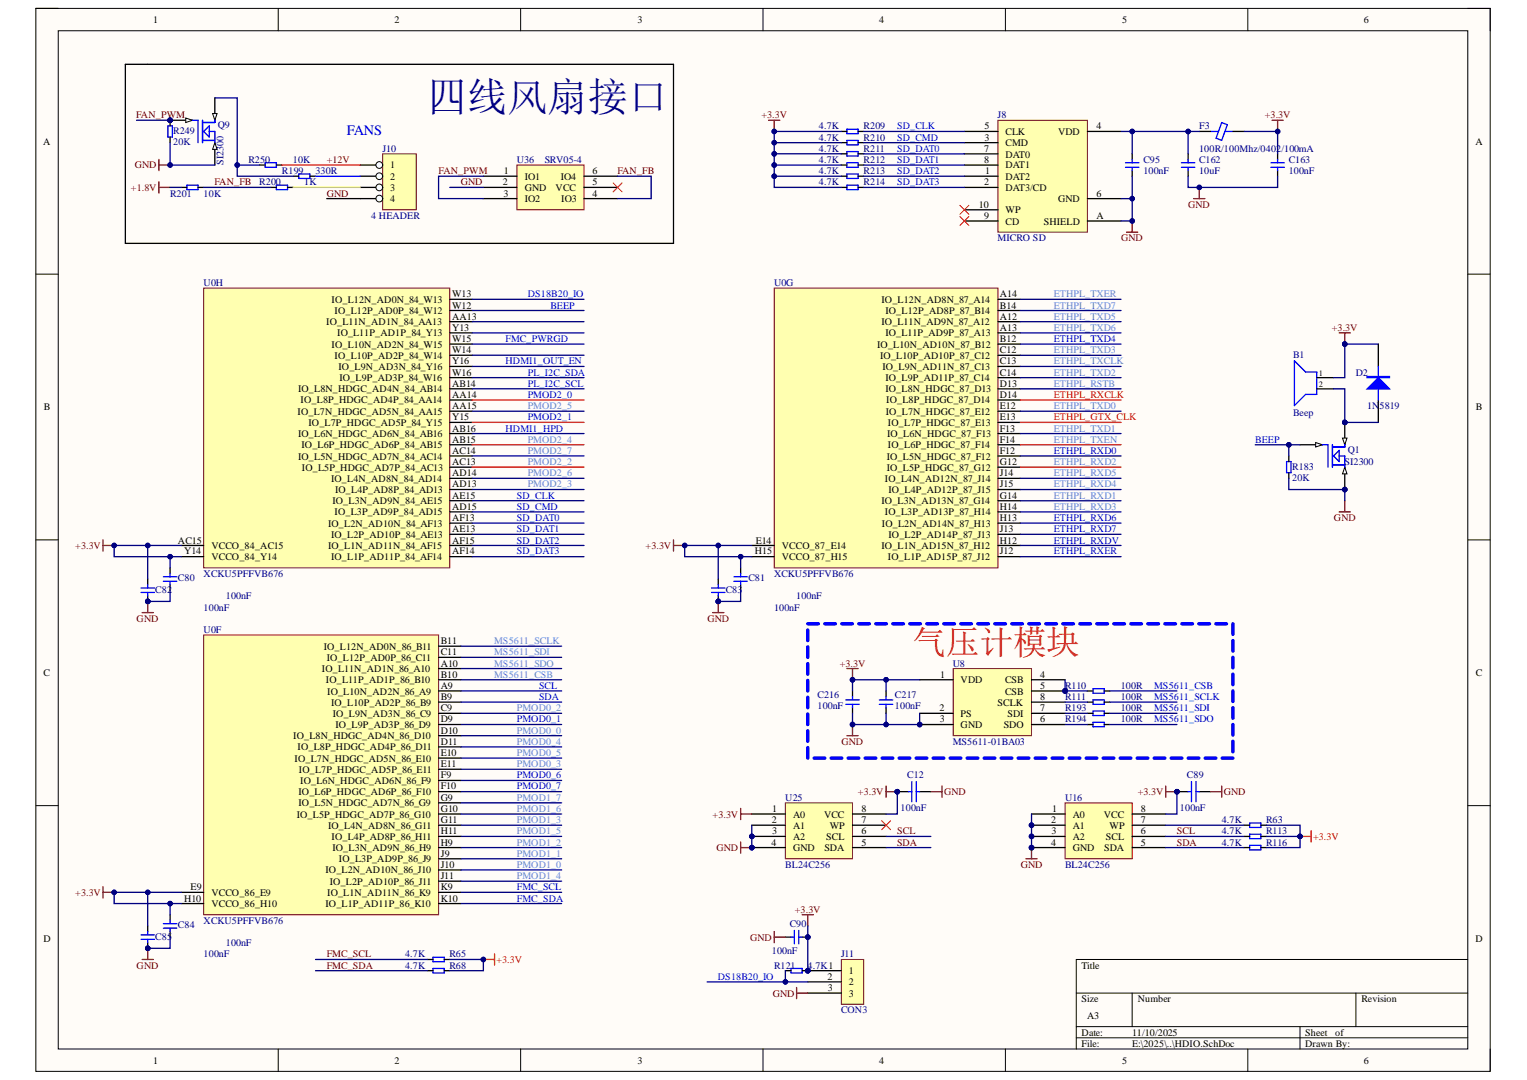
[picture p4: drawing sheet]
<svg xmlns="http://www.w3.org/2000/svg" width="297mm" height="210mm" viewBox="0 0 297 210" stroke-linecap="round" stroke-linejoin="round" font-family="sans-serif">
<defs><g id="words">
<text font-size="7.8" fill="#000080" x="83.1" y="21.6">四线风扇接口</text>
<text font-size="6.5" fill="#f00" x="177.6" y="127.1">气压计模块</text>
<text font-size="2.8" fill="#00f" x="67.5" y="26.3">FANS</text>
<text font-size="2" fill="#000080" x="43.5" y="32" transform="rotate(-90 43.5 32)">SI2300</text>
<g font-size="1.9">
<text x="29.8" y="4.5">1</text>
<text x="76.8" y="4.5">2</text>
<text x="124" y="4.5">3</text>
<text x="171" y="4.5">4</text>
<text x="218.3" y="4.5">5</text>
<text x="265.3" y="4.5">6</text>
<text x="8.4" y="28.2">A</text>
<text x="191.4" y="29.5">7</text>
<text x="191.5" y="25.1">5</text>
<text x="191.5" y="27.3">3</text>
<text x="195.6" y="26.2">CLK</text>
<text x="195.6" y="28.4">CMD</text>
<text x="205.8" y="26.2">VDD</text>
<text x="213.3" y="25.1">4</text>
<text x="287" y="28.2">A</text>
<text x="75.9" y="32.7">1</text>
<text x="75.9" y="34.9">2</text>
<text x="98" y="33.8">1</text>
<text x="102.1" y="34.9">IO1</text>
<text x="109.1" y="34.9">IO4</text>
<text x="115.3" y="33.8">6</text>
<text x="191.4" y="31.7">8</text>
<text x="191.6" y="33.8">1</text>
<text x="195.6" y="30.6">DAT0</text>
<text x="195.6" y="32.7">DAT1</text>
<text x="195.6" y="34.9">DAT2</text>
<text x="75.9" y="37.1">3</text>
<text x="75.9" y="39.3">4</text>
<text x="97.8" y="36">2</text>
<text x="97.9" y="38.2">3</text>
<text x="102.1" y="37.1">GND</text>
<text x="102.1" y="39.3">IO2</text>
<text x="108.1" y="37.1">VCC</text>
<text x="109.2" y="39.3">IO3</text>
<text x="115.3" y="38.2">4</text>
<text x="115.3" y="36">5</text>
<text x="190.4" y="40.3">10</text>
<text x="191.4" y="36">2</text>
<text x="195.6" y="37.1">DAT3/CD</text>
<text x="195.6" y="41.4">WP</text>
<text x="205.8" y="39.3">GND</text>
<text x="213.3" y="38.2">6</text>
<text x="191.4" y="42.5">9</text>
<text x="195.6" y="43.6">CD</text>
<text x="203" y="43.6">SHIELD</text>
<text x="213.3" y="42.5">A</text>
<text x="64.5" y="58.9">IO_L12N_AD0N_84_W13</text>
<text x="87.9" y="57.8">W13</text>
<text x="87.9" y="60">W12</text>
<text x="171.5" y="58.9">IO_L12N_AD8N_87_A14</text>
<text x="194.5" y="57.8">A14</text>
<text x="194.5" y="60">B14</text>
<text x="63.5" y="63.2">IO_L11N_AD1N_84_AA13</text>
<text x="65.1" y="61.1">IO_L12P_AD0P_84_W12</text>
<text x="65.6" y="65.4">IO_L11P_AD1P_84_Y13</text>
<text x="87.9" y="62.2">AA13</text>
<text x="87.9" y="64.3">Y13</text>
<text x="171.5" y="63.2">IO_L11N_AD9N_87_A12</text>
<text x="172.2" y="61.1">IO_L12P_AD8P_87_B14</text>
<text x="172.2" y="65.4">IO_L11P_AD9P_87_A13</text>
<text x="194.5" y="62.2">A12</text>
<text x="194.5" y="64.3">A13</text>
<text x="64.5" y="67.6">IO_L10N_AD2N_84_W15</text>
<text x="65.1" y="69.7">IO_L10P_AD2P_84_W14</text>
<text x="65.8" y="71.9">IO_L9N_AD3N_84_Y16</text>
<text x="87.9" y="66.5">W15</text>
<text x="87.9" y="68.7">W14</text>
<text x="87.9" y="70.8">Y16</text>
<text x="170.6" y="67.6">IO_L10N_AD10N_87_B12</text>
<text x="171.2" y="69.7">IO_L10P_AD10P_87_C12</text>
<text x="171.6" y="71.9">IO_L9N_AD11N_87_C13</text>
<text x="194.5" y="66.5">B12</text>
<text x="194.5" y="68.7">C12</text>
<text x="194.5" y="70.8">C13</text>
<text x="58" y="76.3">IO_L8N_HDGC_AD4N_84_AB14</text>
<text x="66" y="74.1">IO_L9P_AD3P_84_W16</text>
<text x="87.9" y="73">W16</text>
<text x="87.9" y="75.2">AB14</text>
<text x="87.9" y="77.3">AA14</text>
<text x="172.2" y="74.1">IO_L9P_AD11P_87_C14</text>
<text x="172.2" y="76.3">IO_L8N_HDGC_87_D13</text>
<text x="194.5" y="73">C14</text>
<text x="194.5" y="75.2">D13</text>
<text x="194.5" y="77.3">D14</text>
<text x="8.5" y="79.8">B</text>
<text x="57.9" y="80.6">IO_L7N_HDGC_AD5N_84_AA15</text>
<text x="58.5" y="78.4">IO_L8P_HDGC_AD4P_84_AA14</text>
<text x="60" y="82.8">IO_L7P_HDGC_AD5P_84_Y15</text>
<text x="87.9" y="79.5">AA15</text>
<text x="87.9" y="81.7">Y15</text>
<text x="87.9" y="83.9">AB16</text>
<text x="172.3" y="80.6">IO_L7N_HDGC_87_E12</text>
<text x="172.4" y="78.4">IO_L8P_HDGC_87_D14</text>
<text x="172.7" y="82.8">IO_L7P_HDGC_87_E13</text>
<text x="194.5" y="79.5">E12</text>
<text x="194.5" y="81.7">E13</text>
<text x="194.5" y="83.9">F13</text>
<text x="287.1" y="79.8">B</text>
<text x="58" y="84.9">IO_L6N_HDGC_AD6N_84_AB16</text>
<text x="58" y="89.3">IO_L5N_HDGC_AD7N_84_AC14</text>
<text x="58.7" y="87.1">IO_L6P_HDGC_AD6P_84_AB15</text>
<text x="87.9" y="86">AB15</text>
<text x="87.9" y="88.2">AC14</text>
<text x="172.5" y="89.3">IO_L5N_HDGC_87_F12</text>
<text x="172.6" y="84.9">IO_L6N_HDGC_87_F13</text>
<text x="172.7" y="87.1">IO_L6P_HDGC_87_F14</text>
<text x="194.5" y="86">F14</text>
<text x="194.5" y="88.2">F12</text>
<text x="58.7" y="91.5">IO_L5P_HDGC_AD7P_84_AC13</text>
<text x="64.4" y="93.6">IO_L4N_AD8N_84_AD14</text>
<text x="65.2" y="95.8">IO_L4P_AD8P_84_AD13</text>
<text x="87.9" y="90.4">AC13</text>
<text x="87.9" y="92.5">AD14</text>
<text x="87.9" y="94.7">AD13</text>
<text x="172.1" y="93.6">IO_L4N_AD12N_87_J14</text>
<text x="172.5" y="91.5">IO_L5P_HDGC_87_G12</text>
<text x="172.8" y="95.8">IO_L4P_AD12P_87_J15</text>
<text x="194.5" y="90.4">G12</text>
<text x="194.5" y="92.5">J14</text>
<text x="194.5" y="94.7">J15</text>
<text x="64.7" y="98">IO_L3N_AD9N_84_AE15</text>
<text x="65.1" y="100.1">IO_L3P_AD9P_84_AD15</text>
<text x="87.9" y="96.9">AE15</text>
<text x="87.9" y="99.1">AD15</text>
<text x="87.9" y="101.2">AF13</text>
<text x="171.5" y="98">IO_L3N_AD13N_87_G14</text>
<text x="172.1" y="100.1">IO_L3P_AD13P_87_H14</text>
<text x="194.5" y="96.9">G14</text>
<text x="194.5" y="99.1">H14</text>
<text x="194.5" y="101.2">H13</text>
<text x="34.6" y="105.6">AC15</text>
<text x="35.8" y="107.7">Y14</text>
<text x="41.1" y="106.7">VCCO_84_AC15</text>
<text x="63.8" y="102.3">IO_L2N_AD10N_84_AF13</text>
<text x="63.8" y="106.7">IO_L1N_AD11N_84_AF15</text>
<text x="64.4" y="104.5">IO_L2P_AD10P_84_AE13</text>
<text x="87.9" y="103.4">AE13</text>
<text x="87.9" y="105.6">AF15</text>
<text x="87.9" y="107.7">AF14</text>
<text x="146.8" y="107.7">H15</text>
<text x="147" y="105.6">E14</text>
<text x="152.1" y="106.7">VCCO_87_E14</text>
<text x="171.5" y="106.7">IO_L1N_AD15N_87_H12</text>
<text x="171.6" y="102.3">IO_L2N_AD14N_87_H13</text>
<text x="172.8" y="104.5">IO_L2P_AD14P_87_J13</text>
<text x="194.5" y="103.4">J13</text>
<text x="194.5" y="105.6">H12</text>
<text x="194.5" y="107.7">J12</text>
<text x="41.1" y="108.8">VCCO_84_Y14</text>
<text x="64.4" y="108.8">IO_L1P_AD11P_84_AF14</text>
<text x="152.1" y="108.8">VCCO_87_H15</text>
<text x="172.7" y="108.8">IO_L1P_AD15P_87_J12</text>
<text x="85.7" y="125.2">B11</text>
<text x="8.5" y="131.4">C</text>
<text x="62.6" y="130.6">IO_L11N_AD1N_86_A10</text>
<text x="63" y="126.3">IO_L12N_AD0N_86_B11</text>
<text x="63.6" y="128.5">IO_L12P_AD0P_86_C11</text>
<text x="85.7" y="127.4">C11</text>
<text x="85.7" y="129.6">A10</text>
<text x="85.7" y="131.7">B10</text>
<text x="182.9" y="131.7">1</text>
<text x="202.4" y="131.7">4</text>
<text x="287.1" y="131.4">C</text>
<text x="63.4" y="132.8">IO_L11P_AD1P_86_B10</text>
<text x="63.6" y="135">IO_L10N_AD2N_86_A9</text>
<text x="64.4" y="137.2">IO_L10P_AD2P_86_B9</text>
<text x="85.7" y="133.9">A9</text>
<text x="85.7" y="136.1">B9</text>
<text x="186.9" y="132.8">VDD</text>
<text x="194.1" y="137.2">SCLK</text>
<text x="195.5" y="132.8">CSB</text>
<text x="195.5" y="135">CSB</text>
<text x="202.4" y="133.9">5</text>
<text x="202.4" y="136.1">8</text>
<text x="57" y="143.7">IO_L8N_HDGC_AD4N_86_D10</text>
<text x="64.7" y="139.3">IO_L9N_AD3N_86_C9</text>
<text x="65.3" y="141.5">IO_L9P_AD3P_86_D9</text>
<text x="85.7" y="138.2">C9</text>
<text x="85.7" y="140.4">D9</text>
<text x="85.7" y="142.6">D10</text>
<text x="182.7" y="138.2">2</text>
<text x="182.8" y="140.4">3</text>
<text x="186.9" y="139.3">PS</text>
<text x="186.9" y="141.5">GND</text>
<text x="195.2" y="141.5">SDO</text>
<text x="196" y="139.3">SDI</text>
<text x="202.4" y="140.4">6</text>
<text x="202.4" y="138.2">7</text>
<text x="57.3" y="148">IO_L7N_HDGC_AD5N_86_E10</text>
<text x="57.9" y="145.8">IO_L8P_HDGC_AD4P_86_D11</text>
<text x="85.7" y="144.8">D11</text>
<text x="85.7" y="146.9">E10</text>
<text x="85.7" y="149.1">E11</text>
<text x="58.1" y="154.5">IO_L6P_HDGC_AD6P_86_F10</text>
<text x="58.1" y="150.2">IO_L7P_HDGC_AD5P_86_E11</text>
<text x="58.4" y="152.4">IO_L6N_HDGC_AD6N_86_F9</text>
<text x="85.7" y="151.3">F9</text>
<text x="85.7" y="153.4">F10</text>
<text x="85.7" y="155.6">G9</text>
<text x="57.7" y="158.9">IO_L5P_HDGC_AD7P_86_G10</text>
<text x="58.1" y="156.7">IO_L5N_HDGC_AD7N_86_G9</text>
<text x="63.8" y="161">IO_L4N_AD8N_86_G11</text>
<text x="85.7" y="157.8">G10</text>
<text x="85.7" y="160">G11</text>
<text x="150.1" y="160">2</text>
<text x="150.2" y="157.8">1</text>
<text x="154.3" y="158.9">A0</text>
<text x="154.3" y="161">A1</text>
<text x="160.3" y="158.9">VCC</text>
<text x="161.4" y="161">WP</text>
<text x="167.6" y="160">7</text>
<text x="167.6" y="157.8">8</text>
<text x="204.5" y="160">2</text>
<text x="204.6" y="157.8">1</text>
<text x="208.7" y="158.9">A0</text>
<text x="208.7" y="161">A1</text>
<text x="214.7" y="158.9">VCC</text>
<text x="215.8" y="161">WP</text>
<text x="221.9" y="160">7</text>
<text x="221.9" y="157.8">8</text>
<text x="64.5" y="163.2">IO_L4P_AD8P_86_H11</text>
<text x="64.7" y="165.4">IO_L3N_AD9N_86_H9</text>
<text x="65.9" y="167.6">IO_L3P_AD9P_86_J9</text>
<text x="85.7" y="162.1">H11</text>
<text x="85.7" y="164.3">H9</text>
<text x="85.7" y="166.5">J9</text>
<text x="150.1" y="164.3">4</text>
<text x="150.2" y="162.1">3</text>
<text x="154.3" y="163.2">A2</text>
<text x="154.3" y="165.4">GND</text>
<text x="160.4" y="165.4">SDA</text>
<text x="160.7" y="163.2">SCL</text>
<text x="167.6" y="164.3">5</text>
<text x="167.6" y="162.1">6</text>
<text x="204.5" y="164.3">4</text>
<text x="204.6" y="162.1">3</text>
<text x="208.7" y="163.2">A2</text>
<text x="208.7" y="165.4">GND</text>
<text x="214.8" y="165.4">SDA</text>
<text x="215.1" y="163.2">SCL</text>
<text x="221.9" y="164.3">5</text>
<text x="221.9" y="162.1">6</text>
<text x="37.1" y="173">E9</text>
<text x="63.3" y="169.7">IO_L2N_AD10N_86_J10</text>
<text x="64.2" y="171.9">IO_L2P_AD10P_86_J11</text>
<text x="85.7" y="168.6">J10</text>
<text x="85.7" y="170.8">J11</text>
<text x="85.7" y="173">K9</text>
<text x="35.8" y="175.2">H10</text>
<text x="41.1" y="174.1">VCCO_86_E9</text>
<text x="41.1" y="176.3">VCCO_86_H10</text>
<text x="63.3" y="176.3">IO_L1P_AD11P_86_K10</text>
<text x="63.6" y="174.1">IO_L1N_AD11N_86_K9</text>
<text x="85.7" y="175.2">K10</text>
<text x="8.5" y="183.1">D</text>
<text x="287" y="183.1">D</text>
<text x="161" y="190.5">2</text>
<text x="165.1" y="189.4">1</text>
<text x="165.1" y="191.5">2</text>
<text x="210.4" y="188.3">Title</text>
<text x="161.1" y="192.6">3</text>
<text x="165.1" y="193.7">3</text>
<text x="210.4" y="194.8">Size</text>
<text x="221.3" y="194.8">Number</text>
<text x="264.8" y="194.8">Revision</text>
<text x="210.4" y="201.3">Date:</text>
<text x="210.4" y="203.5">File:</text>
<text x="211.5" y="198.1">A3</text>
<text x="220.2" y="201.3">11/10/2025</text>
<text x="220.2" y="203.5">E:\2025\..\HDIO.SchDoc</text>
<text x="253.9" y="201.3">Sheet</text>
<text x="253.9" y="203.5">Drawn By:</text>
<text x="259.8" y="201.3">of</text>
<text x="29.8" y="206.7">1</text>
<text x="76.8" y="206.7">2</text>
<text x="124" y="206.7">3</text>
<text x="171" y="206.7">4</text>
<text x="218.3" y="206.7">5</text>
<text x="265.3" y="206.7">6</text>
</g>
<g font-size="1.9" fill="#800000">
<text x="26.5" y="23">FAN_PWM</text>
<text x="148.1" y="23">+3.3V</text>
<text x="246" y="23">+3.3V</text>
<text x="26.2" y="32.7">GND</text>
<text x="63.6" y="31.7">+12V</text>
<text x="85.3" y="33.8">FAN_PWM</text>
<text x="120.1" y="33.8">FAN_FB</text>
<text x="25.5" y="37.1">+1.8V</text>
<text x="41.7" y="36">FAN_FB</text>
<text x="63.6" y="38.2">GND</text>
<text x="89.6" y="36">GND</text>
<text x="231.1" y="40.3">GND</text>
<text x="218.1" y="46.9">GND</text>
<text x="259.1" y="64.3">+3.3V</text>
<text x="259.5" y="101.2">GND</text>
<text x="14.6" y="106.7">+3.3V</text>
<text x="125.6" y="106.7">+3.3V</text>
<text x="26.6" y="120.9">GND</text>
<text x="137.6" y="120.9">GND</text>
<text x="163.3" y="129.6">+3.3V</text>
<text x="163.7" y="144.8">GND</text>
<text x="166.9" y="154.5">+3.3V</text>
<text x="183.7" y="154.5">GND</text>
<text x="221.3" y="154.5">+3.3V</text>
<text x="238.1" y="154.5">GND</text>
<text x="138.6" y="158.9">+3.3V</text>
<text x="139.4" y="165.4">GND</text>
<text x="174.5" y="164.3">SDA</text>
<text x="174.5" y="162.1">SCL</text>
<text x="228.9" y="164.3">SDA</text>
<text x="228.9" y="162.1">SCL</text>
<text x="198.6" y="168.6">GND</text>
<text x="14.6" y="174.1">+3.3V</text>
<text x="154.6" y="177.4">+3.3V</text>
<text x="145.9" y="182.9">GND</text>
<text x="26.6" y="188.3">GND</text>
<text x="63.6" y="186.1">FMC_SCL</text>
<text x="63.6" y="188.3">FMC_SDA</text>
<text x="150.3" y="193.7">GND</text>
</g>
<g font-size="1.9" fill="#000080">
<text x="194.1" y="23">J8</text>
<text x="33.7" y="26">R249</text>
<text x="33.7" y="28.2">20K</text>
<text x="42.4" y="24.9">Q9</text>
<text x="74.4" y="29.5">J10</text>
<text x="159.3" y="25.1">4.7K</text>
<text x="159.3" y="27.3">4.7K</text>
<text x="159.3" y="29.5">4.7K</text>
<text x="168" y="25.1">R209</text>
<text x="168" y="27.3">R210</text>
<text x="168" y="29.5">R211</text>
<text x="233.2" y="25.1">F3</text>
<text x="233.2" y="29.5">100R/100Mhz/0402/100mA</text>
<text x="48.3" y="31.7">R250</text>
<text x="54.8" y="33.8">R199</text>
<text x="57" y="31.7">10K</text>
<text x="61.4" y="33.8">330R</text>
<text x="100.5" y="31.7">U36</text>
<text x="106" y="31.7">SRV05-4</text>
<text x="159.3" y="31.7">4.7K</text>
<text x="159.3" y="33.8">4.7K</text>
<text x="168" y="31.7">R212</text>
<text x="168" y="33.8">R213</text>
<text x="222.4" y="31.7">C95</text>
<text x="222.4" y="33.8">100nF</text>
<text x="233.2" y="31.7">C162</text>
<text x="233.2" y="33.8">10uF</text>
<text x="250.7" y="31.7">C163</text>
<text x="250.7" y="33.8">100nF</text>
<text x="33.1" y="38.2">R201</text>
<text x="39.6" y="38.2">10K</text>
<text x="50.4" y="36">R200</text>
<text x="59.2" y="36">1K</text>
<text x="159.3" y="36">4.7K</text>
<text x="168" y="36">R214</text>
<text x="72.2" y="42.5">4 HEADER</text>
<text x="194.1" y="46.9">MICRO SD</text>
<text x="39.6" y="55.6">U0H</text>
<text x="150.6" y="55.6">U0G</text>
<text x="251.5" y="69.5">B1</text>
<text x="263.7" y="73">D2</text>
<text x="251.5" y="80.9">Beep</text>
<text x="265.9" y="79.5">1N</text>
<text x="268.4" y="79.5">5819</text>
<text x="262.2" y="88">Q1</text>
<text x="251.4" y="91.3">R183</text>
<text x="251.4" y="93.5">20K</text>
<text x="261.5" y="90.4">SI2300</text>
<text x="34.6" y="113">C80</text>
<text x="39.6" y="112.1">XCKU5PFFVB676</text>
<text x="145.6" y="113">C81</text>
<text x="150.6" y="112.1">XCKU5PFFVB676</text>
<text x="30.2" y="115.2">C82</text>
<text x="39.6" y="118.7">100nF</text>
<text x="43.9" y="116.5">100nF</text>
<text x="141.2" y="115.2">C83</text>
<text x="150.6" y="118.7">100nF</text>
<text x="154.9" y="116.5">100nF</text>
<text x="39.6" y="123">U0F</text>
<text x="185.3" y="129.6">U8</text>
<text x="159" y="135.7">C216</text>
<text x="159" y="137.8">100nF</text>
<text x="174.1" y="135.7">C217</text>
<text x="174.1" y="137.8">100nF</text>
<text x="207.2" y="133.9">R110</text>
<text x="207.2" y="136.1">R111</text>
<text x="218" y="133.9">100R</text>
<text x="218" y="136.1">100R</text>
<text x="207.2" y="138.2">R193</text>
<text x="207.2" y="140.4">R194</text>
<text x="218" y="138.2">100R</text>
<text x="218" y="140.4">100R</text>
<text x="185.3" y="144.8">MS5611-01BA03</text>
<text x="152.8" y="155.6">U25</text>
<text x="176.5" y="151.3">C12</text>
<text x="207.2" y="155.6">U16</text>
<text x="230.9" y="151.3">C89</text>
<text x="175.2" y="157.6">100nF</text>
<text x="229.5" y="157.6">100nF</text>
<text x="237.7" y="160">4.7K</text>
<text x="246.3" y="160">R63</text>
<text x="237.7" y="162.1">4.7K</text>
<text x="237.7" y="164.3">4.7K</text>
<text x="246.3" y="162.1">R113</text>
<text x="246.3" y="164.3">R116</text>
<text x="152.8" y="168.6">BL24C256</text>
<text x="207.2" y="168.6">BL24C256</text>
<text x="39.6" y="179.6">XCKU5PFFVB676</text>
<text x="30.2" y="182.6">C85</text>
<text x="34.6" y="180.4">C84</text>
<text x="43.9" y="183.9">100nF</text>
<text x="150.1" y="185.4">100nF</text>
<text x="153.6" y="180.2">C90</text>
<text x="39.6" y="186.1">100nF</text>
<text x="78.8" y="186.1">4.7K</text>
<text x="78.8" y="188.3">4.7K</text>
<text x="87.4" y="186.1">R65</text>
<text x="87.4" y="188.3">R68</text>
<text x="150.6" y="188.3">R121</text>
<text x="157.1" y="188.3">4.7K1</text>
<text x="163.6" y="186.1">J11</text>
<text x="163.6" y="197">CON3</text>
</g>
<g font-size="1.9" fill="#00f">
<text x="174.5" y="25.1">SD_CLK</text>
<text x="174.5" y="27.3">SD_CMD</text>
<text x="174.5" y="29.5">SD_DAT0</text>
<text x="174.5" y="31.7">SD_DAT1</text>
<text x="174.5" y="33.8">SD_DAT2</text>
<text x="174.5" y="36">SD_DAT3</text>
<text x="102.7" y="57.8">DS18B20_IO</text>
<text x="107.1" y="60">BEEP</text>
<text x="98.3" y="70.8">HDMI1_OUT_EN</text>
<text x="98.3" y="66.5">FMC_PWRGD</text>
<text x="205" y="66.5">ETHPL_TXD4</text>
<text x="102.7" y="73">PL_I2C_SDA</text>
<text x="102.7" y="75.2">PL_I2C_SCL</text>
<text x="102.7" y="77.3">PMOD2_0</text>
<text x="98.3" y="83.9">HDMI1_HPD</text>
<text x="102.7" y="81.7">PMOD2_1</text>
<text x="205" y="88.2">ETHPL_RXD0</text>
<text x="244.2" y="86">BEEP</text>
<text x="100.5" y="96.9">SD_CLK</text>
<text x="100.5" y="99.1">SD_CMD</text>
<text x="100.5" y="101.2">SD_DAT0</text>
<text x="205" y="101.2">ETHPL_RXD6</text>
<text x="100.5" y="103.4">SD_DAT1</text>
<text x="100.5" y="105.6">SD_DAT2</text>
<text x="100.5" y="107.7">SD_DAT3</text>
<text x="205" y="103.4">ETHPL_RXD7</text>
<text x="205" y="105.6">ETHPL_RXDV</text>
<text x="205" y="107.7">ETHPL_RXER</text>
<text x="104.9" y="136.1">SDA</text>
<text x="104.9" y="133.9">SCL</text>
<text x="224.5" y="133.9">MS5611_CSB</text>
<text x="224.5" y="136.1">MS5611_SCLK</text>
<text x="100.5" y="140.4">PMOD0_1</text>
<text x="224.5" y="138.2">MS5611_SDI</text>
<text x="224.5" y="140.4">MS5611_SDO</text>
<text x="100.5" y="151.3">PMOD0_6</text>
<text x="100.5" y="153.4">PMOD0_7</text>
<text x="100.5" y="173">FMC_SCL</text>
<text x="100.5" y="175.2">FMC_SDA</text>
<text x="139.6" y="190.5">DS18B20_IO</text>
</g>
<g font-size="1.9" fill="#4a86e8">
<text x="205" y="57.8">ETHPL_TXER</text>
<text x="205" y="60">ETHPL_TXD7</text>
<text x="205" y="62.2">ETHPL_TXD5</text>
<text x="205" y="64.3">ETHPL_TXD6</text>
<text x="205" y="68.7">ETHPL_TXD3</text>
<text x="205" y="70.8">ETHPL_TXCLK</text>
<text x="205" y="73">ETHPL_TXD2</text>
<text x="205" y="75.2">ETHPL_RSTB</text>
<text x="102.7" y="79.5">PMOD2_5</text>
<text x="205" y="79.5">ETHPL_TXD0</text>
<text x="205" y="83.9">ETHPL_TXD1</text>
<text x="102.7" y="86">PMOD2_4</text>
<text x="102.7" y="88.2">PMOD2_7</text>
<text x="205" y="86">ETHPL_TXEN</text>
<text x="102.7" y="90.4">PMOD2_2</text>
<text x="102.7" y="94.7">PMOD2_3</text>
<text x="102.7" y="92.5">PMOD2_6</text>
<text x="205" y="90.4">ETHPL_RXD2</text>
<text x="205" y="92.5">ETHPL_RXD5</text>
<text x="205" y="94.7">ETHPL_RXD4</text>
<text x="205" y="96.9">ETHPL_RXD1</text>
<text x="205" y="99.1">ETHPL_RXD3</text>
<text x="96.1" y="125.2">MS5611_SCLK</text>
<text x="96.1" y="129.6">MS5611_SDO</text>
<text x="96.1" y="131.7">MS5611_CSB</text>
<text x="96.1" y="127.4">MS5611_SDI</text>
<text x="100.5" y="138.2">PMOD0_2</text>
<text x="100.5" y="142.6">PMOD0_0</text>
<text x="100.5" y="144.8">PMOD0_4</text>
<text x="100.5" y="146.9">PMOD0_5</text>
<text x="100.5" y="149.1">PMOD0_3</text>
<text x="100.5" y="155.6">PMOD1_7</text>
<text x="100.5" y="157.8">PMOD1_6</text>
<text x="100.5" y="160">PMOD1_3</text>
<text x="100.5" y="162.1">PMOD1_5</text>
<text x="100.5" y="164.3">PMOD1_2</text>
<text x="100.5" y="166.5">PMOD1_1</text>
<text x="100.5" y="168.6">PMOD1_0</text>
<text x="100.5" y="170.8">PMOD1_4</text>
</g>
<g font-size="1.9" fill="#f00">
<text x="205" y="77.3">ETHPL_RXCLK</text>
<text x="205" y="81.7">ETHPL_GTX_CLK</text>
<text x="255.4" y="163.2">+3.3V</text>
<text x="96.6" y="187.2">+3.3V</text>
</g>
<g font-size="1.6">
<text x="256.5" y="73.1">1</text>
<text x="256.5" y="75.3">2</text>
</g>
</g></defs>
<path d="M7 1.6h282.9v206.6h-282.9z" fill-rule="evenodd" fill="#fffcf8"/>
<path d="M7 1.6h282.9v206.6h-282.9z" fill="none" stroke="#000" stroke-width=".19"/>
<path d="M11.3 6h274.2v197.9h-274.2z" fill-rule="evenodd" fill="#fffcf8"/>
<g fill="none" stroke="#000" stroke-width=".19">
<path d="M7 1.6h4.3M11.3 6h274.2v197.9h-274.2zM54.1 1.6v4.4M101.3 1.6v4.4M148.4 1.6v4.4M195.6 1.6v4.4M242.7 1.6v4.4M285.5 1.6h4.4v4.4M7 53.3h4.3M285.5 53.3h4.4M7 104.9h4.3M285.5 104.9h4.4"/>
<path d="M7 156.6h4.3M285.5 156.6h4.4M209.4 193h76.1M209.4 199.5h76.1M220.2 193v6.5M252.9 199.5v4.4M263.8 193v6.5M285.5 186.5h-76.1v17.4M54.1 203.9v4.3M101.3 203.9v4.3M148.4 203.9v4.3M195.6 203.9v4.3"/>
<path d="M209.4 201.7h76.1M242.7 203.9v4.3M289.9 203.9v4.3"/>
</g>
<path d="M39.6 123.4h45.7v54.4h-45.7z" fill-rule="evenodd" fill="#ffffb0"/>
<path d="M39.6 123.4h45.7v54.4h-45.7z" fill="none" stroke="#800000" stroke-width=".19"/>
<g fill="none" stroke="#000" stroke-width=".25">
<path d="M85.3 125.6h4.4M85.3 127.8h4.4M85.3 129.9h4.4M85.3 132.1h4.4M85.3 134.3h4.4M85.3 136.5h4.4M85.3 138.6h4.4M85.3 140.8h4.4M85.3 143h4.4M85.3 145.2h4.4M85.3 147.3h4.4M85.3 149.5h4.4"/>
<path d="M85.3 151.7h4.4M85.3 153.9h4.4M85.3 156h4.4M85.3 158.2h4.4M35.3 173.4h4.3M35.3 175.6h4.3M85.3 160.4h4.4M85.3 162.6h4.4M85.3 164.7h4.4M85.3 166.9h4.4M85.3 169.1h4.4M85.3 171.3h4.4"/>
<path d="M85.3 173.4h4.4M85.3 175.6h4.4"/>
</g>
<path d="M150.6 56h43.5v54.4h-43.5z" fill-rule="evenodd" fill="#ffffb0"/>
<path d="M150.6 56h43.5v54.4h-43.5z" fill="none" stroke="#800000" stroke-width=".19"/>
<g fill="none" stroke="#000" stroke-width=".25">
<path d="M194.1 58.2h4.4M194.1 60.4h4.4M194.1 62.5h4.4M194.1 64.7h4.4M194.1 66.9h4.4M194.1 69.1h4.4M194.1 71.2h4.4M194.1 73.4h4.4M194.1 75.6h4.4M194.1 77.7h4.4M194.1 79.9h4.4M194.1 82.1h4.4"/>
<path d="M194.1 84.3h4.4M194.1 86.4h4.4M194.1 88.6h4.4M194.1 90.8h4.4M194.1 93h4.4M194.1 95.1h4.4M194.1 97.3h4.4M194.1 99.5h4.4M146.2 106h4.4M146.2 108.2h4.4M194.1 101.7h4.4M194.1 103.8h4.4"/>
<path d="M194.1 106h4.4M194.1 108.2h4.4"/>
</g>
<path d="M39.6 56h47.9v54.4h-47.9z" fill-rule="evenodd" fill="#ffffb0"/>
<path d="M39.6 56h47.9v54.4h-47.9z" fill="none" stroke="#800000" stroke-width=".19"/>
<g fill="none" stroke="#000" stroke-width=".25">
<path d="M87.5 58.2h4.3M87.5 60.3h4.3M87.5 62.5h4.3M87.5 64.7h4.3M87.5 66.9h4.3M87.5 69h4.3M87.5 71.2h4.3M87.5 73.4h4.3M87.5 75.6h4.3M87.5 77.7h4.3M87.5 79.9h4.3M87.5 82.1h4.3"/>
<path d="M87.5 84.3h4.3M87.5 86.4h4.3M87.5 88.6h4.3M87.5 90.8h4.3M87.5 93h4.3M87.5 95.1h4.3M87.5 97.3h4.3M87.5 99.5h4.3M35.3 106h4.3M35.3 108.2h4.3M87.5 101.7h4.3M87.5 103.8h4.3"/>
<path d="M87.5 106h4.3M87.5 108.2h4.3M242 162.6h1.1M242 164.7h1.1M245.3 162.6h1.1M245.3 164.7h1.1"/>
</g>
<path d="M243.1 162.1h2.2v.9h-2.2zM243.1 164.3h2.2v.9h-2.2z" fill="none" stroke="#00f" stroke-width=".25"/>
<path d="M252.9 162.6h2.2M255.1 161.5v2.2" fill="none" stroke="#f00" stroke-width=".25"/>
<circle cx="252.9" cy="162.6" r=".43" fill="#000080"/>
<circle cx="252.9" cy="162.6" r=".43" fill="none" stroke="#000080" stroke-width=".19"/>
<circle cx="200.7" cy="160.4" r=".43" fill="#000080"/>
<circle cx="200.7" cy="160.4" r=".43" fill="none" stroke="#000080" stroke-width=".19"/>
<circle cx="200.7" cy="162.6" r=".43" fill="#000080"/>
<circle cx="200.7" cy="162.6" r=".43" fill="none" stroke="#000080" stroke-width=".19"/>
<circle cx="200.7" cy="164.7" r=".44" fill="#000080"/>
<circle cx="200.7" cy="164.7" r=".44" fill="none" stroke="#000080" stroke-width=".19"/>
<path d="M207.2 156h13v10.9h-13z" fill-rule="evenodd" fill="#ffffb0"/>
<path d="M207.2 156h13v10.9h-13z" fill="none" stroke="#800000" stroke-width=".19"/>
<path d="M200.7 158.2h6.5M200.7 160.4h6.5" fill="none" stroke="#000" stroke-width=".25"/>
<circle cx="200.7" cy="160.4" r=".43" fill="#000080"/>
<circle cx="200.7" cy="160.4" r=".43" fill="none" stroke="#000080" stroke-width=".19"/>
<path d="M200.7 162.6h6.5" fill="none" stroke="#000" stroke-width=".25"/>
<circle cx="200.7" cy="162.6" r=".43" fill="#000080"/>
<circle cx="200.7" cy="162.6" r=".43" fill="none" stroke="#000080" stroke-width=".19"/>
<path d="M200.7 164.7h6.5" fill="none" stroke="#000" stroke-width=".25"/>
<circle cx="200.7" cy="164.7" r=".44" fill="#000080"/>
<circle cx="200.7" cy="164.7" r=".44" fill="none" stroke="#000080" stroke-width=".19"/>
<path d="M220.2 158.2h6.6M220.2 164.7h6.6M220.2 162.6h6.6M220.2 160.4h6.6" fill="none" stroke="#000" stroke-width=".25"/>
<path d="M199.6 166.9h2.1M200.7 164.7v2.2" fill="none" stroke="#800000" stroke-width=".25"/>
<circle cx="200.7" cy="164.7" r=".44" fill="#000080"/>
<circle cx="200.7" cy="164.7" r=".44" fill="none" stroke="#000080" stroke-width=".19"/>
<circle cx="228.9" cy="153.9" r=".43" fill="#000080"/>
<circle cx="228.9" cy="153.9" r=".43" fill="none" stroke="#000080" stroke-width=".19"/>
<path d="M228.9 153.9h2.2M233.3 153.9h2.2" fill="none" stroke="#000" stroke-width=".25"/>
<circle cx="228.9" cy="153.9" r=".43" fill="#000080"/>
<circle cx="228.9" cy="153.9" r=".43" fill="none" stroke="#000080" stroke-width=".19"/>
<path d="M231.1 153.9h.7M231.8 151.9v3.9M232.6 153.9h.7M232.6 151.9v3.9" fill="none" stroke="#00f" stroke-width=".25"/>
<path d="M226.8 153.9h2.1M226.8 152.8v2.2M235.5 153.9h2.2M237.7 152.8v2.2" fill="none" stroke="#800000" stroke-width=".25"/>
<circle cx="228.9" cy="153.9" r=".43" fill="#000080"/>
<circle cx="228.9" cy="153.9" r=".43" fill="none" stroke="#000080" stroke-width=".19"/>
<path d="M33.1 110.4v1.1M33.1 113.6v1.1" fill="none" stroke="#000" stroke-width=".25"/>
<path d="M31.8 112.1h2.6M31.8 113h2.6M33.1 111.5v.6M33.1 113v.6" fill="none" stroke="#00f" stroke-width=".25"/>
<circle cx="28.7" cy="116.9" r=".44" fill="#000080"/>
<circle cx="28.7" cy="116.9" r=".44" fill="none" stroke="#000080" stroke-width=".19"/>
<path d="M28.7 115.8v1.1" fill="none" stroke="#000" stroke-width=".25"/>
<circle cx="28.7" cy="116.9" r=".44" fill="#000080"/>
<circle cx="28.7" cy="116.9" r=".44" fill="none" stroke="#000080" stroke-width=".19"/>
<path d="M28.7 112.5v1.1" fill="none" stroke="#000" stroke-width=".25"/>
<path d="M27.4 114.3h2.6M27.4 115.1h2.6M28.7 113.6v.7M28.7 115.1v.7" fill="none" stroke="#00f" stroke-width=".25"/>
<path d="M27.6 119.1h2.2M28.7 116.9v2.2" fill="none" stroke="#800000" stroke-width=".25"/>
<circle cx="28.7" cy="116.9" r=".44" fill="#000080"/>
<circle cx="28.7" cy="116.9" r=".44" fill="none" stroke="#000080" stroke-width=".19"/>
<path d="M20 104.9v2.2M20 106h2.2" fill="none" stroke="#800000" stroke-width=".25"/>
<circle cx="22.2" cy="106" r=".44" fill="#000080"/>
<circle cx="22.2" cy="106" r=".44" fill="none" stroke="#000080" stroke-width=".19"/>
<path d="M144.1 110.4v1.1M144.1 113.6v1.1" fill="none" stroke="#000" stroke-width=".25"/>
<path d="M142.8 112.1h2.6M142.8 113h2.6M144.1 111.5v.6M144.1 113v.6" fill="none" stroke="#00f" stroke-width=".25"/>
<circle cx="139.7" cy="116.9" r=".44" fill="#000080"/>
<circle cx="139.7" cy="116.9" r=".44" fill="none" stroke="#000080" stroke-width=".19"/>
<path d="M139.7 115.8v1.1" fill="none" stroke="#000" stroke-width=".25"/>
<circle cx="139.7" cy="116.9" r=".44" fill="#000080"/>
<circle cx="139.7" cy="116.9" r=".44" fill="none" stroke="#000080" stroke-width=".19"/>
<path d="M139.7 112.5v1.1" fill="none" stroke="#000" stroke-width=".25"/>
<path d="M138.4 114.3h2.6M138.4 115.1h2.6M139.7 113.6v.7M139.7 115.1v.7" fill="none" stroke="#00f" stroke-width=".25"/>
<path d="M138.6 119.1h2.2M139.7 116.9v2.2" fill="none" stroke="#800000" stroke-width=".25"/>
<circle cx="139.7" cy="116.9" r=".44" fill="#000080"/>
<circle cx="139.7" cy="116.9" r=".44" fill="none" stroke="#000080" stroke-width=".19"/>
<path d="M33.1 177.8v1.1M33.1 181v1.1" fill="none" stroke="#000" stroke-width=".25"/>
<path d="M31.8 179.5h2.6M33.1 178.9v.6M31.8 180.4h2.6M33.1 180.4v.6" fill="none" stroke="#00f" stroke-width=".25"/>
<circle cx="28.7" cy="184.3" r=".43" fill="#000080"/>
<circle cx="28.7" cy="184.3" r=".43" fill="none" stroke="#000080" stroke-width=".19"/>
<path d="M28.7 183.2v1.1" fill="none" stroke="#000" stroke-width=".25"/>
<circle cx="28.7" cy="184.3" r=".43" fill="#000080"/>
<circle cx="28.7" cy="184.3" r=".43" fill="none" stroke="#000080" stroke-width=".19"/>
<path d="M28.7 180v1" fill="none" stroke="#000" stroke-width=".25"/>
<path d="M27.4 181.7h2.6M27.4 182.6h2.6M28.7 181v.7M28.7 182.6v.6" fill="none" stroke="#00f" stroke-width=".25"/>
<path d="M27.7 186.5h2.1M28.7 184.3v2.2" fill="none" stroke="#800000" stroke-width=".25"/>
<circle cx="28.7" cy="184.3" r=".43" fill="#000080"/>
<circle cx="28.7" cy="184.3" r=".43" fill="none" stroke="#000080" stroke-width=".19"/>
<path d="M20 172.3v2.2M20 173.4h2.2" fill="none" stroke="#800000" stroke-width=".25"/>
<circle cx="22.2" cy="173.4" r=".43" fill="#000080"/>
<circle cx="22.2" cy="173.4" r=".43" fill="none" stroke="#000080" stroke-width=".19"/>
<path d="M131 104.9v2.2M131 106h2.2" fill="none" stroke="#800000" stroke-width=".25"/>
<circle cx="133.2" cy="106" r=".43" fill="#000080"/>
<circle cx="133.2" cy="106" r=".43" fill="none" stroke="#000080" stroke-width=".19"/>
<circle cx="146.2" cy="162.6" r=".43" fill="#000080"/>
<circle cx="146.2" cy="162.6" r=".43" fill="none" stroke="#000080" stroke-width=".19"/>
<circle cx="146.2" cy="164.7" r=".44" fill="#000080"/>
<circle cx="146.2" cy="164.7" r=".44" fill="none" stroke="#000080" stroke-width=".19"/>
<path d="M152.8 156h13v10.9h-13z" fill-rule="evenodd" fill="#ffffb0"/>
<path d="M152.8 156h13v10.9h-13z" fill="none" stroke="#800000" stroke-width=".19"/>
<path d="M146.2 158.2h6.6M146.2 160.4h6.6M146.2 162.6h6.6" fill="none" stroke="#000" stroke-width=".25"/>
<circle cx="146.2" cy="162.6" r=".43" fill="#000080"/>
<circle cx="146.2" cy="162.6" r=".43" fill="none" stroke="#000080" stroke-width=".19"/>
<path d="M146.2 164.7h6.6" fill="none" stroke="#000" stroke-width=".25"/>
<circle cx="146.2" cy="164.7" r=".44" fill="#000080"/>
<circle cx="146.2" cy="164.7" r=".44" fill="none" stroke="#000080" stroke-width=".19"/>
<path d="M165.8 158.2h6.6M165.8 164.7h6.6M165.8 162.6h6.6M165.8 160.4h6.6" fill="none" stroke="#000" stroke-width=".25"/>
<circle cx="174.5" cy="153.9" r=".44" fill="#000080"/>
<circle cx="174.5" cy="153.9" r=".44" fill="none" stroke="#000080" stroke-width=".19"/>
<path d="M174.5 153.9h2.2M178.9 153.9h2.2" fill="none" stroke="#000" stroke-width=".25"/>
<circle cx="174.5" cy="153.9" r=".44" fill="#000080"/>
<circle cx="174.5" cy="153.9" r=".44" fill="none" stroke="#000080" stroke-width=".19"/>
<path d="M176.7 153.9h.7M177.4 151.9v3.9M178.2 153.9h.7M178.2 151.9v3.9" fill="none" stroke="#00f" stroke-width=".25"/>
<path d="M172.4 152.8v2.1M172.4 153.9h2.1" fill="none" stroke="#800000" stroke-width=".25"/>
<circle cx="174.5" cy="153.9" r=".44" fill="#000080"/>
<circle cx="174.5" cy="153.9" r=".44" fill="none" stroke="#000080" stroke-width=".19"/>
<path d="M171.5 159.5l1.7 1.8M173.2 159.5l-1.7 1.8" fill="none" stroke="#f00" stroke-width=".19"/>
<path d="M144.1 157.1v2.2M144.1 158.2h2.1" fill="none" stroke="#800000" stroke-width=".25"/>
<circle cx="178.9" cy="140.8" r=".43" fill="#000080"/>
<circle cx="178.9" cy="140.8" r=".43" fill="none" stroke="#000080" stroke-width=".19"/>
<circle cx="207.2" cy="134.3" r=".44" fill="#000080"/>
<circle cx="207.2" cy="134.3" r=".44" fill="none" stroke="#000080" stroke-width=".19"/>
<path d="M185.4 129.9h15.3v13.1h-15.3z" fill-rule="evenodd" fill="#ffffb0"/>
<path d="M185.4 129.9h15.3v13.1h-15.3z" fill="none" stroke="#800000" stroke-width=".19"/>
<path d="M178.9 138.6h6.5M200.7 132.1h6.5M178.9 140.8h6.5" fill="none" stroke="#000" stroke-width=".25"/>
<circle cx="178.9" cy="140.8" r=".43" fill="#000080"/>
<circle cx="178.9" cy="140.8" r=".43" fill="none" stroke="#000080" stroke-width=".19"/>
<path d="M200.7 134.3h6.5" fill="none" stroke="#000" stroke-width=".25"/>
<circle cx="207.2" cy="134.3" r=".44" fill="#000080"/>
<circle cx="207.2" cy="134.3" r=".44" fill="none" stroke="#000080" stroke-width=".19"/>
<g fill="none" stroke="#000" stroke-width=".25">
<path d="M165.8 134.3v1.1M165.8 137.5v1.1M172.4 134.3v1.1M172.4 137.5v1.1M178.9 132.1h6.5M200.7 138.6h6.5M200.7 136.5h6.5M211.5 138.6h1.1M211.5 136.5h1.1M211.5 134.3h1.1M214.8 138.6h1.1M214.8 136.5h1.1"/>
<path d="M214.8 134.3h1.1M200.7 140.8h6.5M211.5 140.8h1.1M214.8 140.8h1.1"/>
</g>
<path d="M164.5 136.9h2.6M164.5 136h2.6M165.8 135.4v.6M165.8 136.9v.6M171.1 136.9h2.6M171.1 136h2.6M172.4 135.4v.6M172.4 136.9v.6M212.6 136h2.2v.9h-2.2zM212.6 133.8h2.2v.9h-2.2zM212.6 138.2h2.2v.9h-2.2zM212.6 140.4h2.2v.9h-2.2z" fill="none" stroke="#00f" stroke-width=".25"/>
<g fill="none" stroke="#00f" stroke-width=".68">
<path d="M157.1 121.2h2.1M157.1 122.5v2M157.1 125.7v2.1M157.1 129v2M157.1 132.2v2.1M157.1 135.5v2M157.1 138.8v2M160.4 121.2h2.1M163.7 121.2h2.1M167.1 121.2h2M170.4 121.2h2M173.7 121.2h2"/>
<path d="M177 121.2h2M180.3 121.2h2.1M183.6 121.2h2.1M186.9 121.2h2.1M190.2 121.2h2.1M193.5 121.2h2.1M196.8 121.2h2.1M200.1 121.2h2.1M203.4 121.2h2.1M206.7 121.2h2.1M210.1 121.2h2M213.4 121.2h2"/>
<path d="M216.7 121.2h2M220 121.2h2M223.3 121.2h2.1M226.6 121.2h2.1M229.9 121.2h2.1M233.2 121.2h2.1M236.5 121.2h2.1M239.8 121.2v2.1M239.8 124.5v2M239.8 127.8v2M239.8 131v2.1M239.8 134.3v2"/>
<path d="M239.8 137.5v2.1M157.1 142v2.1M157.1 145.3v2M158.4 147.3h2M161.7 147.3h2M165 147.3h2.1M168.3 147.3h2.1M171.6 147.3h2.1M174.9 147.3h2.1M178.2 147.3h2.1M181.5 147.3h2.1M184.8 147.3h2.1"/>
<path d="M188.1 147.3h2.1M191.5 147.3h2M194.8 147.3h2M198.1 147.3h2M201.4 147.3h2M204.7 147.3h2M208 147.3h2.1M211.3 147.3h2.1M214.6 147.3h2.1M217.9 147.3h2.1M221.2 147.3h2.1M224.5 147.3h2.1"/>
<path d="M227.8 147.3h2.1M231.1 147.3h2.1M234.4 147.3h2.1M237.8 147.3h2M239.8 140.8v2.1M239.8 144.1v2"/>
</g>
<path d="M164.7 129.9h2.2M165.8 129.9v2.2" fill="none" stroke="#800000" stroke-width=".25"/>
<circle cx="165.8" cy="132.1" r=".43" fill="#000080"/>
<circle cx="165.8" cy="132.1" r=".43" fill="none" stroke="#000080" stroke-width=".19"/>
<path d="M164.7 143h2.2M165.8 140.8v2.2" fill="none" stroke="#800000" stroke-width=".25"/>
<circle cx="165.8" cy="140.8" r=".43" fill="#000080"/>
<circle cx="165.8" cy="140.8" r=".43" fill="none" stroke="#000080" stroke-width=".19"/>
<path d="M74.4 29.9h6.6v10.9h-6.6z" fill-rule="evenodd" fill="#ffffb0"/>
<path d="M74.4 29.9h6.6v10.9h-6.6z" fill="none" stroke="#800000" stroke-width=".19"/>
<path d="M70.1 32.1h4.3" fill="none" stroke="#000" stroke-width=".25"/>
<circle cx="73.8" cy="32.1" r=".65" fill="#f8fcff"/>
<circle cx="73.8" cy="32.1" r=".65" fill="none" stroke="#000" stroke-width=".19"/>
<path d="M70.1 34.2h4.3" fill="none" stroke="#000" stroke-width=".25"/>
<circle cx="73.8" cy="34.2" r=".65" fill="#f8fcff"/>
<circle cx="73.8" cy="34.3" r=".65" fill="none" stroke="#000" stroke-width=".19"/>
<path d="M70.1 36.4h4.3" fill="none" stroke="#000" stroke-width=".25"/>
<circle cx="73.8" cy="36.4" r=".65" fill="#f8fcff"/>
<circle cx="73.8" cy="36.4" r=".65" fill="none" stroke="#000" stroke-width=".19"/>
<path d="M70.1 38.6h4.3" fill="none" stroke="#000" stroke-width=".25"/>
<circle cx="73.8" cy="38.6" r=".65" fill="#f8fcff"/>
<circle cx="73.8" cy="38.6" r=".65" fill="none" stroke="#000" stroke-width=".19"/>
<path d="M36.4 36h2.1v.9h-2.1zM53.8 36h2.1v.9h-2.1zM58.1 33.8h2.2v.9h-2.2z" fill="none" stroke="#00f" stroke-width=".25"/>
<path d="M35.3 36.4h1.1M38.5 36.4h1.1M52.7 36.4h1.1M55.9 36.4h1.1M57 34.2h1.1M60.3 34.2h1.1" fill="none" stroke="#000" stroke-width=".25"/>
<path d="M30.9 35.3v2.2M30.9 36.4h2.2" fill="none" stroke="#800000" stroke-width=".25"/>
<path d="M100.5 32.1h13.1v8.7h-13.1z" fill-rule="evenodd" fill="#ffffb0"/>
<path d="M100.5 32.1h13.1v8.7h-13.1z" fill="none" stroke="#800000" stroke-width=".19"/>
<path d="M94 34.2h6.5M94 36.4h6.5M94 38.6h6.5M113.6 34.2h6.5M113.6 36.4h6.5M113.6 38.6h6.5M242 160.4h1.1M245.3 160.4h1.1M83.1 186.5h1.1M83.1 188.7h1.1M86.4 186.5h1.1M86.4 188.7h1.1" fill="none" stroke="#000" stroke-width=".25"/>
<path d="M119.3 35.6l1.7 1.7M121 35.6l-1.7 1.7" fill="none" stroke="#f00" stroke-width=".19"/>
<path d="M243.1 160h2.2v.8h-2.2zM84.2 186h2.2v.9h-2.2zM84.2 188.2h2.2v.9h-2.2z" fill="none" stroke="#00f" stroke-width=".25"/>
<path d="M94 186.5h2.2M96.2 185.4v2.2" fill="none" stroke="#f00" stroke-width=".25"/>
<circle cx="94" cy="186.5" r=".44" fill="#000080"/>
<circle cx="94" cy="186.5" r=".44" fill="none" stroke="#000080" stroke-width=".19"/>
<path d="M194.1 23.4h17.4v21.7h-17.4z" fill-rule="evenodd" fill="#ffffb0"/>
<path d="M194.1 23.4h17.4v21.7h-17.4z" fill="none" stroke="#800000" stroke-width=".19"/>
<g fill="none" stroke="#000" stroke-width=".25">
<path d="M187.6 25.5h6.5M187.6 27.7h6.5M187.6 29.9h6.5M187.6 32.1h6.5M187.6 34.2h6.5M187.6 36.4h6.5M211.5 25.5h6.6M211.5 38.6h6.6M220.2 29.9v1.1M220.2 33.2v1M187.6 40.8h6.5M187.6 42.9h6.5"/>
<path d="M211.5 42.9h6.6"/>
</g>
<path d="M218.9 32.5h2.6M218.9 31.6h2.6M220.2 31v.6M220.2 32.5v.7" fill="none" stroke="#00f" stroke-width=".25"/>
<path d="M232.2 38.6h2.2M233.3 36.4v2.2" fill="none" stroke="#800000" stroke-width=".25"/>
<circle cx="233.3" cy="36.4" r=".44" fill="#000080"/>
<circle cx="233.3" cy="36.4" r=".44" fill="none" stroke="#000080" stroke-width=".19"/>
<path d="M247.4 23.4h2.2M248.5 23.4v2.1" fill="none" stroke="#800000" stroke-width=".25"/>
<circle cx="248.5" cy="25.6" r=".44" fill="#000080"/>
<circle cx="248.5" cy="25.6" r=".44" fill="none" stroke="#000080" stroke-width=".19"/>
<path d="M219.1 45.1h2.2M220.2 42.9v2.2" fill="none" stroke="#800000" stroke-width=".25"/>
<circle cx="220.2" cy="42.9" r=".43" fill="#000080"/>
<circle cx="220.2" cy="42.9" r=".43" fill="none" stroke="#000080" stroke-width=".19"/>
<g fill="none" stroke="#000" stroke-width=".25">
<path d="M163.7 25.5h1M163.7 27.7h1M163.7 29.9h1M163.7 32.1h1M163.7 36.4h1M163.7 34.2h1M166.9 25.5h1.1M166.9 27.7h1.1M166.9 29.9h1.1M166.9 32.1h1.1M166.9 36.4h1.1M166.9 34.2h1.1"/>
<path d="M231.1 29.9v1.1M231.1 33.2v1M248.5 29.9v1.1M248.5 33.2v1"/>
</g>
<g fill="none" stroke="#00f" stroke-width=".25">
<path d="M164.7 31.6h2.2v.9h-2.2zM164.7 25.1h2.2v.9h-2.2zM164.7 27.3h2.2v.9h-2.2zM164.7 29.5h2.2v.8h-2.2zM164.7 33.8h2.2v.9h-2.2zM164.7 36h2.2v.9h-2.2zM229.8 32.5h2.6M229.8 31.6h2.6M231.1 31v.6M231.1 32.5v.7M247.2 32.5h2.6M247.2 31.6h2.6"/>
<path d="M248.5 31v.6M248.5 32.5v.7"/>
</g>
<path d="M186.7 39.9l1.8 1.7M188.5 39.9l-1.8 1.7M186.7 42.1l1.8 1.7M188.5 42.1l-1.8 1.7" fill="none" stroke="#f00" stroke-width=".19"/>
<path d="M149.5 23.4h2.2M150.6 23.4v2.1" fill="none" stroke="#800000" stroke-width=".25"/>
<circle cx="150.6" cy="25.6" r=".44" fill="#000080"/>
<circle cx="150.6" cy="25.6" r=".44" fill="none" stroke="#000080" stroke-width=".19"/>
<circle cx="157.1" cy="188.7" r=".43" fill="#000080"/>
<circle cx="157.1" cy="188.7" r=".43" fill="none" stroke="#000080" stroke-width=".19"/>
<path d="M163.7 186.5h4.3v8.7h-4.3z" fill-rule="evenodd" fill="#ffffb0"/>
<path d="M163.7 186.5h4.3v8.7h-4.3z" fill="none" stroke="#800000" stroke-width=".19"/>
<path d="M157.1 188.7h6.6" fill="none" stroke="#000" stroke-width=".25"/>
<circle cx="157.1" cy="188.7" r=".43" fill="#000080"/>
<circle cx="157.1" cy="188.7" r=".43" fill="none" stroke="#000080" stroke-width=".19"/>
<path d="M157.1 190.8h6.6M157.1 193h6.6" fill="none" stroke="#000" stroke-width=".25"/>
<path d="M156 177.8h2.2M157.1 177.8v2.2" fill="none" stroke="#800000" stroke-width=".25"/>
<circle cx="157.1" cy="182.1" r=".43" fill="#000080"/>
<circle cx="157.1" cy="182.1" r=".43" fill="none" stroke="#000080" stroke-width=".19"/>
<path d="M156 182.1h1.1" fill="none" stroke="#000" stroke-width=".25"/>
<circle cx="157.1" cy="182.1" r=".43" fill="#000080"/>
<circle cx="157.1" cy="182.1" r=".43" fill="none" stroke="#000080" stroke-width=".19"/>
<path d="M152.8 182.1h1.1" fill="none" stroke="#000" stroke-width=".25"/>
<path d="M153.9 182.1h.6M154.5 180.8v2.6M155.4 182.1h.6M155.4 180.8v2.6" fill="none" stroke="#00f" stroke-width=".25"/>
<path d="M150.6 181v2.2M150.6 182.1h2.2" fill="none" stroke="#800000" stroke-width=".25"/>
<circle cx="157.1" cy="188.7" r=".43" fill="#000080"/>
<circle cx="157.1" cy="188.7" r=".43" fill="none" stroke="#000080" stroke-width=".19"/>
<path d="M153.9 188.2h2.1v.9h-2.1z" fill="none" stroke="#00f" stroke-width=".25"/>
<path d="M156 188.7h1.1" fill="none" stroke="#000" stroke-width=".25"/>
<circle cx="157.1" cy="188.7" r=".43" fill="#000080"/>
<circle cx="157.1" cy="188.7" r=".43" fill="none" stroke="#000080" stroke-width=".19"/>
<path d="M24.4 12.5h106.6v34.8h-106.6zM233.3 25.5h2.2M239.8 25.5h2.2M152.8 188.7h1.1" fill="none" stroke="#000" stroke-width=".25"/>
<path d="M181.1 153.9h2.1M183.2 152.8v2.2" fill="none" stroke="#800000" stroke-width=".25"/>
<path d="M235.5 25.5h1.5M237.7 23.8l1 .4-1 3.1-1.1-.4zM238.3 25.5h1.5" fill="none" stroke="#00f" stroke-width=".25"/>
<circle cx="33.1" cy="23.4" r=".43" fill="#000080"/>
<circle cx="33.1" cy="23.4" r=".43" fill="none" stroke="#000080" stroke-width=".19"/>
<path d="M33.1 23.4h4.3" fill="none" stroke="#000" stroke-width=".25"/>
<path d="M36.1 22.9l1.3 .5-1.3 .4z" fill="#f8fcff"/>
<path d="M36.1 22.9l1.3 .5-1.3 .4z" fill="none" stroke="#000" stroke-width=".19"/>
<circle cx="33.1" cy="23.4" r=".43" fill="#000080"/>
<circle cx="33.1" cy="23.4" r=".43" fill="none" stroke="#000080" stroke-width=".19"/>
<path d="M41.8 19v4.4" fill="none" stroke="#000" stroke-width=".25"/>
<path d="M41.4 22.1h.8l-.4 1.3z" fill="#f8fcff"/>
<path d="M41.4 22.1h.8l-.4 1.3z" fill="none" stroke="#000" stroke-width=".19"/>
<path d="M41.8 27.7v4.4" fill="none" stroke="#000" stroke-width=".25"/>
<path d="M41.8 27.7l.4 1.3h-.8z" fill="#f8fcff"/>
<path d="M41.8 27.7l.4 1.3h-.8z" fill="none" stroke="#000" stroke-width=".19"/>
<path d="M37.4 23.4h1.1v4.3M39.4 23.4v4.3M39.4 27.3h2.4M39.6 25.5l1.1-1v2.1zM40.7 25.5h1.1v2.2M41.8 23.4v.4h-2.4" fill="none" stroke="#00f" stroke-width=".25"/>
<circle cx="33.1" cy="23.4" r=".43" fill="#000080"/>
<circle cx="33.1" cy="23.4" r=".43" fill="none" stroke="#000080" stroke-width=".19"/>
<path d="M32.7 24.5h.8v2.1h-.8z" fill="none" stroke="#00f" stroke-width=".25"/>
<path d="M33.1 23.4v1.1M33.1 26.6v1.1" fill="none" stroke="#000" stroke-width=".25"/>
<circle cx="33.1" cy="23.4" r=".43" fill="#000080"/>
<circle cx="33.1" cy="23.4" r=".43" fill="none" stroke="#000080" stroke-width=".19"/>
<path d="M30.9 31v2.2M30.9 32.1h2.2" fill="none" stroke="#800000" stroke-width=".25"/>
<circle cx="33.1" cy="32.1" r=".44" fill="#000080"/>
<circle cx="33.1" cy="32.1" r=".44" fill="none" stroke="#000080" stroke-width=".19"/>
<path d="M51.6 31.6h2.2v.9h-2.2z" fill="none" stroke="#00f" stroke-width=".25"/>
<path d="M50.5 32.1h1.1M53.8 32.1h1" fill="none" stroke="#000" stroke-width=".25"/>
<path d="M260.5 64.7h2.2M261.6 64.7v2.2M155 191.9v2.2M155 193h2.1" fill="none" stroke="#800000" stroke-width=".25"/>
<circle cx="261.6" cy="66.9" r=".44" fill="#000080"/>
<circle cx="261.6" cy="66.9" r=".44" fill="none" stroke="#000080" stroke-width=".19"/>
<path d="M260.5 99.5h2.2M261.6 97.3v2.2" fill="none" stroke="#800000" stroke-width=".25"/>
<circle cx="261.6" cy="82.1" r=".44" fill="#000080"/>
<circle cx="261.6" cy="82.1" r=".44" fill="none" stroke="#000080" stroke-width=".19"/>
<circle cx="261.6" cy="95.1" r=".44" fill="#000080"/>
<circle cx="261.6" cy="95.1" r=".44" fill="none" stroke="#000080" stroke-width=".19"/>
<path d="M252.9 86.4h4.3" fill="none" stroke="#000" stroke-width=".25"/>
<path d="M255.9 86l1.3 .4-1.3 .5z" fill="#f8fcff"/>
<path d="M255.9 86l1.3 .4-1.3 .5z" fill="none" stroke="#000" stroke-width=".19"/>
<path d="M261.6 82.1v4.3" fill="none" stroke="#000" stroke-width=".25"/>
<path d="M261.1 85.1h.9l-.4 1.3z" fill="#f8fcff"/>
<path d="M261.1 85.1h.9l-.4 1.3z" fill="none" stroke="#000" stroke-width=".19"/>
<circle cx="261.6" cy="82.1" r=".44" fill="#000080"/>
<circle cx="261.6" cy="82.1" r=".44" fill="none" stroke="#000080" stroke-width=".19"/>
<path d="M261.6 90.8v4.3" fill="none" stroke="#000" stroke-width=".25"/>
<path d="M261.6 90.8l.4 1.3h-.9z" fill="#f8fcff"/>
<path d="M261.6 90.8l.4 1.3h-.9z" fill="none" stroke="#000" stroke-width=".19"/>
<circle cx="261.6" cy="95.1" r=".44" fill="#000080"/>
<circle cx="261.6" cy="95.1" r=".44" fill="none" stroke="#000080" stroke-width=".19"/>
<path d="M265.9 73.2h4.4v.2h-4.4zM268.1 71.2v6.5M250.3 89.7h.8v2.2h-.8zM257.2 86.4h1.1v4.4M259.2 86.4v4.4M259.2 90.4h2.4M259.4 88.6l1.1-1.1v2.2zM260.5 88.6h1.1v2.2M261.6 86.4v.5h-2.4" fill="none" stroke="#00f" stroke-width=".25"/>
<path d="M268.1 66.9v4.3M268.1 77.7v4.4M250.7 88.6v1.1M250.7 91.9v1.1" fill="none" stroke="#000" stroke-width=".25"/>
<path d="M265.9 73.3h4.4" fill="none" stroke="#00f" stroke-width=".22"/>
<path d="M265.9 75.6l2.2-2.2 2.2 2.2z" fill="#00f"/>
<path d="M265.9 75.6l2.2-2.2 2.2 2.2z" fill="none" stroke="#00f" stroke-width=".25"/>
<path d="M144.1 163.6v2.2M144.1 164.7h2.1" fill="none" stroke="#800000" stroke-width=".25"/>
<circle cx="146.2" cy="164.7" r=".44" fill="#000080"/>
<circle cx="146.2" cy="164.7" r=".44" fill="none" stroke="#000080" stroke-width=".19"/>
<path d="M251.8 70.1l2.2 2.2h2.1v4.4h-2.1l-2.2 2.1z" fill="none" stroke="#00f" stroke-width=".25"/>
<path d="M256.1 73.4h3.3M256.1 75.6h3.3" fill="none" stroke="#000" stroke-width=".25"/>
<path d="M242 25.5h6.5v4.4" fill="none" stroke="#000080" stroke-width=".25"/>
<circle cx="248.5" cy="25.6" r=".44" fill="#000080"/>
<circle cx="248.5" cy="25.6" r=".44" fill="none" stroke="#000080" stroke-width=".19"/>
<path d="M35.3 173.4h-13.1v2.2h10.9" fill="none" stroke="#000080" stroke-width=".25"/>
<circle cx="33.1" cy="175.6" r=".43" fill="#000080"/>
<circle cx="33.1" cy="175.6" r=".43" fill="none" stroke="#000080" stroke-width=".19"/>
<circle cx="22.2" cy="173.4" r=".43" fill="#000080"/>
<circle cx="22.2" cy="173.4" r=".43" fill="none" stroke="#000080" stroke-width=".19"/>
<circle cx="28.7" cy="173.4" r=".43" fill="#000080"/>
<circle cx="28.7" cy="173.4" r=".43" fill="none" stroke="#000080" stroke-width=".19"/>
<path d="M35.3 106h-13.1v2.2h10.9" fill="none" stroke="#000080" stroke-width=".25"/>
<circle cx="33.1" cy="108.2" r=".43" fill="#000080"/>
<circle cx="33.1" cy="108.2" r=".43" fill="none" stroke="#000080" stroke-width=".19"/>
<circle cx="22.2" cy="106" r=".44" fill="#000080"/>
<circle cx="22.2" cy="106" r=".44" fill="none" stroke="#000080" stroke-width=".19"/>
<circle cx="28.7" cy="106" r=".44" fill="#000080"/>
<circle cx="28.7" cy="106" r=".44" fill="none" stroke="#000080" stroke-width=".19"/>
<path d="M33.1 182.1v2.2h-4.4" fill="none" stroke="#000080" stroke-width=".25"/>
<circle cx="28.7" cy="184.3" r=".43" fill="#000080"/>
<circle cx="28.7" cy="184.3" r=".43" fill="none" stroke="#000080" stroke-width=".19"/>
<path d="M33.1 114.7v2.2h-4.4" fill="none" stroke="#000080" stroke-width=".25"/>
<circle cx="28.7" cy="116.9" r=".44" fill="#000080"/>
<circle cx="28.7" cy="116.9" r=".44" fill="none" stroke="#000080" stroke-width=".19"/>
<path d="M26.6 23.4h6.5" fill="none" stroke="#000080" stroke-width=".25"/>
<circle cx="33.1" cy="23.4" r=".43" fill="#000080"/>
<circle cx="33.1" cy="23.4" r=".43" fill="none" stroke="#000080" stroke-width=".19"/>
<path d="M35.3 175.6h-2.2v2.2" fill="none" stroke="#000080" stroke-width=".25"/>
<circle cx="33.1" cy="175.6" r=".43" fill="#000080"/>
<circle cx="33.1" cy="175.6" r=".43" fill="none" stroke="#000080" stroke-width=".19"/>
<path d="M35.3 108.2h-2.2v2.2" fill="none" stroke="#000080" stroke-width=".25"/>
<circle cx="33.1" cy="108.2" r=".43" fill="#000080"/>
<circle cx="33.1" cy="108.2" r=".43" fill="none" stroke="#000080" stroke-width=".19"/>
<path d="M33.1 27.7v4.4h8.7M33.1 36.4h2.2" fill="none" stroke="#000080" stroke-width=".25"/>
<circle cx="33.1" cy="32.1" r=".44" fill="#000080"/>
<circle cx="33.1" cy="32.1" r=".44" fill="none" stroke="#000080" stroke-width=".19"/>
<path d="M41.8 19h4.3v15.2h10.9M39.6 36.4h13.1" fill="none" stroke="#000080" stroke-width=".25"/>
<circle cx="46.1" cy="32.1" r=".44" fill="#000080"/>
<circle cx="46.1" cy="32.1" r=".44" fill="none" stroke="#000080" stroke-width=".19"/>
<path d="M46.1 32.1h4.4" fill="none" stroke="#000080" stroke-width=".25"/>
<circle cx="46.1" cy="32.1" r=".44" fill="#000080"/>
<circle cx="46.1" cy="32.1" r=".44" fill="none" stroke="#000080" stroke-width=".19"/>
<path d="M54.8 32.1h15.3" fill="none" stroke="#f00" stroke-width=".25"/>
<path d="M61.4 188.7h21.7M61.4 186.5h21.7M87.5 186.5h6.5v2.2h-6.5" fill="none" stroke="#000080" stroke-width=".25"/>
<path d="M57 36.4h13.1" fill="none" stroke="#ff0" stroke-width=".25"/>
<path d="M61.4 34.2h8.7" fill="none" stroke="#00f" stroke-width=".25"/>
<path d="M63.6 38.6h6.5" fill="none" stroke="#000" stroke-width=".25"/>
<circle cx="94" cy="186.5" r=".44" fill="#000080"/>
<circle cx="94" cy="186.5" r=".44" fill="none" stroke="#000080" stroke-width=".19"/>
<g fill="none" stroke="#000080" stroke-width=".25">
<path d="M87.5 36.4h6.5M94 34.2h-8.7v4.4h8.7M120.1 34.2h6.6v4.4h-6.6M91.8 58.2h21.8M91.8 79.9h21.8M91.8 75.6h21.8M91.8 73.4h21.8M91.8 71.2h21.8M91.8 69h21.8M91.8 66.9h21.8M91.8 64.7h21.8M91.8 62.5h21.8"/>
<path d="M91.8 60.3h21.8M91.8 99.5h21.8M91.8 97.3h21.8M91.8 95.1h21.8M91.8 93h21.8M91.8 88.6h21.8M91.8 84.3h21.8M91.8 108.2h21.8M91.8 106h21.8M91.8 103.8h21.8M91.8 101.7h21.8M146.2 106h-13v2.2h10.9"/>
<path d="M89.7 138.6h19.6M89.7 136.5h19.6M89.7 134.3h19.6M89.7 132.1h19.6M89.7 129.9h19.6M89.7 127.8h19.6M89.7 125.6h19.6M89.7 158.2h19.6M89.7 156h19.6M89.7 153.9h19.6M89.7 151.7h19.6M89.7 149.5h19.6"/>
<path d="M89.7 147.3h19.6M89.7 145.2h19.6M89.7 143h19.6M89.7 140.8h19.6M89.7 175.6h19.6M89.7 173.4h19.6M89.7 171.3h19.6M89.7 169.1h19.6M89.7 166.9h19.6M89.7 164.7h19.6M89.7 162.6h19.6M89.7 160.4h19.6"/>
</g>
<path d="M91.8 77.7h21.8M91.8 90.8h21.8M91.8 86.4h21.8M91.8 82.1h21.8" fill="none" stroke="#f00" stroke-width=".25"/>
<circle cx="144.1" cy="108.2" r=".43" fill="#000080"/>
<circle cx="144.1" cy="108.2" r=".43" fill="none" stroke="#000080" stroke-width=".19"/>
<circle cx="133.2" cy="106" r=".43" fill="#000080"/>
<circle cx="133.2" cy="106" r=".43" fill="none" stroke="#000080" stroke-width=".19"/>
<circle cx="139.7" cy="106" r=".44" fill="#000080"/>
<circle cx="139.7" cy="106" r=".44" fill="none" stroke="#000080" stroke-width=".19"/>
<path d="M144.1 114.7v2.2h-4.4" fill="none" stroke="#000080" stroke-width=".25"/>
<circle cx="139.7" cy="116.9" r=".44" fill="#000080"/>
<circle cx="139.7" cy="116.9" r=".44" fill="none" stroke="#000080" stroke-width=".19"/>
<path d="M146.2 108.2h-2.1v2.2" fill="none" stroke="#000080" stroke-width=".25"/>
<circle cx="144.1" cy="108.2" r=".43" fill="#000080"/>
<circle cx="144.1" cy="108.2" r=".43" fill="none" stroke="#000080" stroke-width=".19"/>
<path d="M150.6 34.2h13.1" fill="none" stroke="#000080" stroke-width=".25"/>
<circle cx="150.6" cy="34.2" r=".43" fill="#000080"/>
<circle cx="150.6" cy="34.2" r=".43" fill="none" stroke="#000080" stroke-width=".19"/>
<path d="M150.6 32.1h13.1" fill="none" stroke="#000080" stroke-width=".25"/>
<circle cx="150.6" cy="32.1" r=".44" fill="#000080"/>
<circle cx="150.6" cy="32.1" r=".44" fill="none" stroke="#000080" stroke-width=".19"/>
<path d="M150.6 29.9h13.1" fill="none" stroke="#000080" stroke-width=".25"/>
<circle cx="150.6" cy="29.9" r=".44" fill="#000080"/>
<circle cx="150.6" cy="29.9" r=".44" fill="none" stroke="#000080" stroke-width=".19"/>
<path d="M150.6 27.7h13.1" fill="none" stroke="#000080" stroke-width=".25"/>
<circle cx="150.6" cy="27.7" r=".43" fill="#000080"/>
<circle cx="150.6" cy="27.7" r=".43" fill="none" stroke="#000080" stroke-width=".19"/>
<path d="M168 36.4h19.6M168 34.2h19.6M168 32.1h19.6M168 29.9h19.6M168 27.7h19.6M168 25.5h19.6M178.9 138.6v2.2h-13.1" fill="none" stroke="#000080" stroke-width=".25"/>
<circle cx="178.9" cy="140.8" r=".43" fill="#000080"/>
<circle cx="178.9" cy="140.8" r=".43" fill="none" stroke="#000080" stroke-width=".19"/>
<circle cx="172.4" cy="140.8" r=".43" fill="#000080"/>
<circle cx="172.4" cy="140.8" r=".43" fill="none" stroke="#000080" stroke-width=".19"/>
<circle cx="165.8" cy="140.8" r=".43" fill="#000080"/>
<circle cx="165.8" cy="140.8" r=".43" fill="none" stroke="#000080" stroke-width=".19"/>
<path d="M165.8 132.1h13.1" fill="none" stroke="#000080" stroke-width=".25"/>
<circle cx="165.8" cy="132.1" r=".43" fill="#000080"/>
<circle cx="165.8" cy="132.1" r=".43" fill="none" stroke="#000080" stroke-width=".19"/>
<circle cx="172.4" cy="132.1" r=".44" fill="#000080"/>
<circle cx="172.4" cy="132.1" r=".44" fill="none" stroke="#000080" stroke-width=".19"/>
<path d="M174.5 153.9v4.3h-2.1M172.4 164.7h8.7M172.4 162.6h8.7" fill="none" stroke="#000080" stroke-width=".25"/>
<circle cx="174.5" cy="153.9" r=".44" fill="#000080"/>
<circle cx="174.5" cy="153.9" r=".44" fill="none" stroke="#000080" stroke-width=".19"/>
<g fill="none" stroke="#000080" stroke-width=".25">
<path d="M198.5 58.2h19.6M198.5 79.9h19.6M198.5 75.6h19.6M198.5 73.4h19.6M198.5 71.2h19.6M198.5 69.1h19.6M198.5 66.9h19.6M198.5 64.7h19.6M198.5 62.5h19.6M198.5 60.4h19.6M198.5 99.5h19.6M198.5 97.3h19.6"/>
<path d="M198.5 95.1h19.6M198.5 93h19.6M198.5 88.6h19.6M198.5 84.3h19.6M198.5 108.2h19.6M198.5 106h19.6M198.5 103.8h19.6M198.5 101.7h19.6M207.2 138.6h4.3M207.2 136.5h4.3M207.2 134.3h4.3M207.2 140.8h4.3"/>
</g>
<path d="M198.5 77.7h19.6M198.5 90.8h19.6M198.5 86.4h19.6M198.5 82.1h19.6" fill="none" stroke="#f00" stroke-width=".25"/>
<circle cx="207.2" cy="134.3" r=".44" fill="#000080"/>
<circle cx="207.2" cy="134.3" r=".44" fill="none" stroke="#000080" stroke-width=".19"/>
<path d="M228.9 153.9v4.3h-2.1M226.8 164.7h15.2M226.8 162.6h15.2M226.8 160.4h15.2" fill="none" stroke="#000080" stroke-width=".25"/>
<circle cx="228.9" cy="153.9" r=".43" fill="#000080"/>
<circle cx="228.9" cy="153.9" r=".43" fill="none" stroke="#000080" stroke-width=".19"/>
<path d="M220.2 38.6v4.3h-2.1M215.9 138.6h13M215.9 136.5h13M215.9 134.3h13M215.9 140.8h13" fill="none" stroke="#000080" stroke-width=".25"/>
<circle cx="220.2" cy="38.6" r=".43" fill="#000080"/>
<circle cx="220.2" cy="38.6" r=".43" fill="none" stroke="#000080" stroke-width=".19"/>
<circle cx="220.2" cy="42.9" r=".43" fill="#000080"/>
<circle cx="220.2" cy="42.9" r=".43" fill="none" stroke="#000080" stroke-width=".19"/>
<path d="M220.2 34.2v4.4h-2.1" fill="none" stroke="#000080" stroke-width=".25"/>
<circle cx="220.2" cy="38.6" r=".43" fill="#000080"/>
<circle cx="220.2" cy="38.6" r=".43" fill="none" stroke="#000080" stroke-width=".19"/>
<path d="M218.1 25.5h2.1" fill="none" stroke="#000080" stroke-width=".25"/>
<circle cx="220.2" cy="25.6" r=".44" fill="#000080"/>
<circle cx="220.2" cy="25.6" r=".44" fill="none" stroke="#000080" stroke-width=".19"/>
<path d="M233.3 25.5h-13.1v4.4" fill="none" stroke="#000080" stroke-width=".25"/>
<circle cx="220.2" cy="25.6" r=".44" fill="#000080"/>
<circle cx="220.2" cy="25.6" r=".44" fill="none" stroke="#000080" stroke-width=".19"/>
<circle cx="231.1" cy="25.6" r=".43" fill="#000080"/>
<circle cx="231.1" cy="25.6" r=".43" fill="none" stroke="#000080" stroke-width=".19"/>
<path d="M231.1 34.2v2.2h17.4v-2.2" fill="none" stroke="#000080" stroke-width=".25"/>
<circle cx="233.3" cy="36.4" r=".44" fill="#000080"/>
<circle cx="233.3" cy="36.4" r=".44" fill="none" stroke="#000080" stroke-width=".19"/>
<path d="M246.4 162.6h6.5v2.1h-6.5" fill="none" stroke="#000080" stroke-width=".25"/>
<circle cx="252.9" cy="162.6" r=".43" fill="#000080"/>
<circle cx="252.9" cy="162.6" r=".43" fill="none" stroke="#000080" stroke-width=".19"/>
<path d="M246.4 160.4h6.5v2.2" fill="none" stroke="#000080" stroke-width=".25"/>
<circle cx="252.9" cy="162.6" r=".43" fill="#000080"/>
<circle cx="252.9" cy="162.6" r=".43" fill="none" stroke="#000080" stroke-width=".19"/>
<path d="M28.7 173.4v6.6" fill="none" stroke="#000080" stroke-width=".25"/>
<circle cx="28.7" cy="173.4" r=".43" fill="#000080"/>
<circle cx="28.7" cy="173.4" r=".43" fill="none" stroke="#000080" stroke-width=".19"/>
<path d="M28.7 106v6.5" fill="none" stroke="#000080" stroke-width=".25"/>
<circle cx="28.7" cy="106" r=".44" fill="#000080"/>
<circle cx="28.7" cy="106" r=".44" fill="none" stroke="#000080" stroke-width=".19"/>
<path d="M139.7 106v6.5" fill="none" stroke="#000080" stroke-width=".25"/>
<circle cx="139.7" cy="106" r=".44" fill="#000080"/>
<circle cx="139.7" cy="106" r=".44" fill="none" stroke="#000080" stroke-width=".19"/>
<path d="M146.2 160.4v4.3" fill="none" stroke="#000080" stroke-width=".25"/>
<circle cx="146.2" cy="164.7" r=".44" fill="#000080"/>
<circle cx="146.2" cy="164.7" r=".44" fill="none" stroke="#000080" stroke-width=".19"/>
<circle cx="146.2" cy="162.6" r=".43" fill="#000080"/>
<circle cx="146.2" cy="162.6" r=".43" fill="none" stroke="#000080" stroke-width=".19"/>
<path d="M152.8 188.7v2.1" fill="none" stroke="#000080" stroke-width=".25"/>
<circle cx="152.8" cy="190.8" r=".44" fill="#000080"/>
<circle cx="152.8" cy="190.8" r=".44" fill="none" stroke="#000080" stroke-width=".19"/>
<path d="M157.1 180v8.7" fill="none" stroke="#000080" stroke-width=".25"/>
<circle cx="157.1" cy="182.1" r=".43" fill="#000080"/>
<circle cx="157.1" cy="182.1" r=".43" fill="none" stroke="#000080" stroke-width=".19"/>
<circle cx="157.1" cy="188.7" r=".43" fill="#000080"/>
<circle cx="157.1" cy="188.7" r=".43" fill="none" stroke="#000080" stroke-width=".19"/>
<path d="M165.8 138.6v2.2" fill="none" stroke="#000080" stroke-width=".25"/>
<circle cx="165.8" cy="140.8" r=".43" fill="#000080"/>
<circle cx="165.8" cy="140.8" r=".43" fill="none" stroke="#000080" stroke-width=".19"/>
<path d="M165.8 132.1v2.2" fill="none" stroke="#000080" stroke-width=".25"/>
<circle cx="165.8" cy="132.1" r=".43" fill="#000080"/>
<circle cx="165.8" cy="132.1" r=".43" fill="none" stroke="#000080" stroke-width=".19"/>
<path d="M172.4 138.6v2.2" fill="none" stroke="#000080" stroke-width=".25"/>
<circle cx="172.4" cy="140.8" r=".43" fill="#000080"/>
<circle cx="172.4" cy="140.8" r=".43" fill="none" stroke="#000080" stroke-width=".19"/>
<path d="M172.4 132.1v2.2" fill="none" stroke="#000080" stroke-width=".25"/>
<circle cx="172.4" cy="132.1" r=".44" fill="#000080"/>
<circle cx="172.4" cy="132.1" r=".44" fill="none" stroke="#000080" stroke-width=".19"/>
<path d="M200.7 158.2v6.5" fill="none" stroke="#000080" stroke-width=".25"/>
<circle cx="200.7" cy="164.7" r=".44" fill="#000080"/>
<circle cx="200.7" cy="164.7" r=".44" fill="none" stroke="#000080" stroke-width=".19"/>
<circle cx="200.7" cy="162.6" r=".43" fill="#000080"/>
<circle cx="200.7" cy="162.6" r=".43" fill="none" stroke="#000080" stroke-width=".19"/>
<circle cx="200.7" cy="160.4" r=".43" fill="#000080"/>
<circle cx="200.7" cy="160.4" r=".43" fill="none" stroke="#000080" stroke-width=".19"/>
<path d="M207.2 132.1v2.2" fill="none" stroke="#000080" stroke-width=".25"/>
<circle cx="207.2" cy="134.3" r=".44" fill="#000080"/>
<circle cx="207.2" cy="134.3" r=".44" fill="none" stroke="#000080" stroke-width=".19"/>
<path d="M231.1 25.5v4.4" fill="none" stroke="#000080" stroke-width=".25"/>
<circle cx="231.1" cy="25.6" r=".43" fill="#000080"/>
<circle cx="231.1" cy="25.6" r=".43" fill="none" stroke="#000080" stroke-width=".19"/>
<path d="M250.7 93v2.1h10.9v2.2" fill="none" stroke="#000080" stroke-width=".25"/>
<circle cx="261.6" cy="95.1" r=".44" fill="#000080"/>
<circle cx="261.6" cy="95.1" r=".44" fill="none" stroke="#000080" stroke-width=".19"/>
<path d="M250.7 86.4v2.2" fill="none" stroke="#000080" stroke-width=".25"/>
<circle cx="250.7" cy="86.4" r=".43" fill="#000080"/>
<circle cx="250.7" cy="86.4" r=".43" fill="none" stroke="#000080" stroke-width=".19"/>
<path d="M163.7 25.5h-13.1v10.9h13.1" fill="none" stroke="#000080" stroke-width=".25"/>
<circle cx="150.6" cy="34.2" r=".43" fill="#000080"/>
<circle cx="150.6" cy="34.2" r=".43" fill="none" stroke="#000080" stroke-width=".19"/>
<circle cx="150.6" cy="32.1" r=".44" fill="#000080"/>
<circle cx="150.6" cy="32.1" r=".44" fill="none" stroke="#000080" stroke-width=".19"/>
<circle cx="150.6" cy="29.9" r=".44" fill="#000080"/>
<circle cx="150.6" cy="29.9" r=".44" fill="none" stroke="#000080" stroke-width=".19"/>
<circle cx="150.6" cy="27.7" r=".43" fill="#000080"/>
<circle cx="150.6" cy="27.7" r=".43" fill="none" stroke="#000080" stroke-width=".19"/>
<circle cx="150.6" cy="25.6" r=".44" fill="#000080"/>
<circle cx="150.6" cy="25.6" r=".44" fill="none" stroke="#000080" stroke-width=".19"/>
<path d="M261.6 66.9v6.5h-2.2" fill="none" stroke="#000080" stroke-width=".25"/>
<circle cx="261.6" cy="66.9" r=".44" fill="#000080"/>
<circle cx="261.6" cy="66.9" r=".44" fill="none" stroke="#000080" stroke-width=".19"/>
<path d="M261.6 66.9h6.5" fill="none" stroke="#000080" stroke-width=".25"/>
<circle cx="261.6" cy="66.9" r=".44" fill="#000080"/>
<circle cx="261.6" cy="66.9" r=".44" fill="none" stroke="#000080" stroke-width=".19"/>
<path d="M261.6 82.1h6.5" fill="none" stroke="#000080" stroke-width=".25"/>
<circle cx="261.6" cy="82.1" r=".44" fill="#000080"/>
<circle cx="261.6" cy="82.1" r=".44" fill="none" stroke="#000080" stroke-width=".19"/>
<path d="M137.6 190.8h19.5" fill="none" stroke="#000080" stroke-width=".25"/>
<circle cx="152.8" cy="190.8" r=".44" fill="#000080"/>
<circle cx="152.8" cy="190.8" r=".44" fill="none" stroke="#000080" stroke-width=".19"/>
<path d="M244.2 86.4h8.7" fill="none" stroke="#000080" stroke-width=".25"/>
<circle cx="250.7" cy="86.4" r=".43" fill="#000080"/>
<circle cx="250.7" cy="86.4" r=".43" fill="none" stroke="#000080" stroke-width=".19"/>
<path d="M259.4 75.6h2.2v6.5" fill="none" stroke="#000080" stroke-width=".25"/>
<circle cx="261.6" cy="82.1" r=".44" fill="#000080"/>
<circle cx="261.6" cy="82.1" r=".44" fill="none" stroke="#000080" stroke-width=".19"/>
<use href="#words"/>
</svg>
